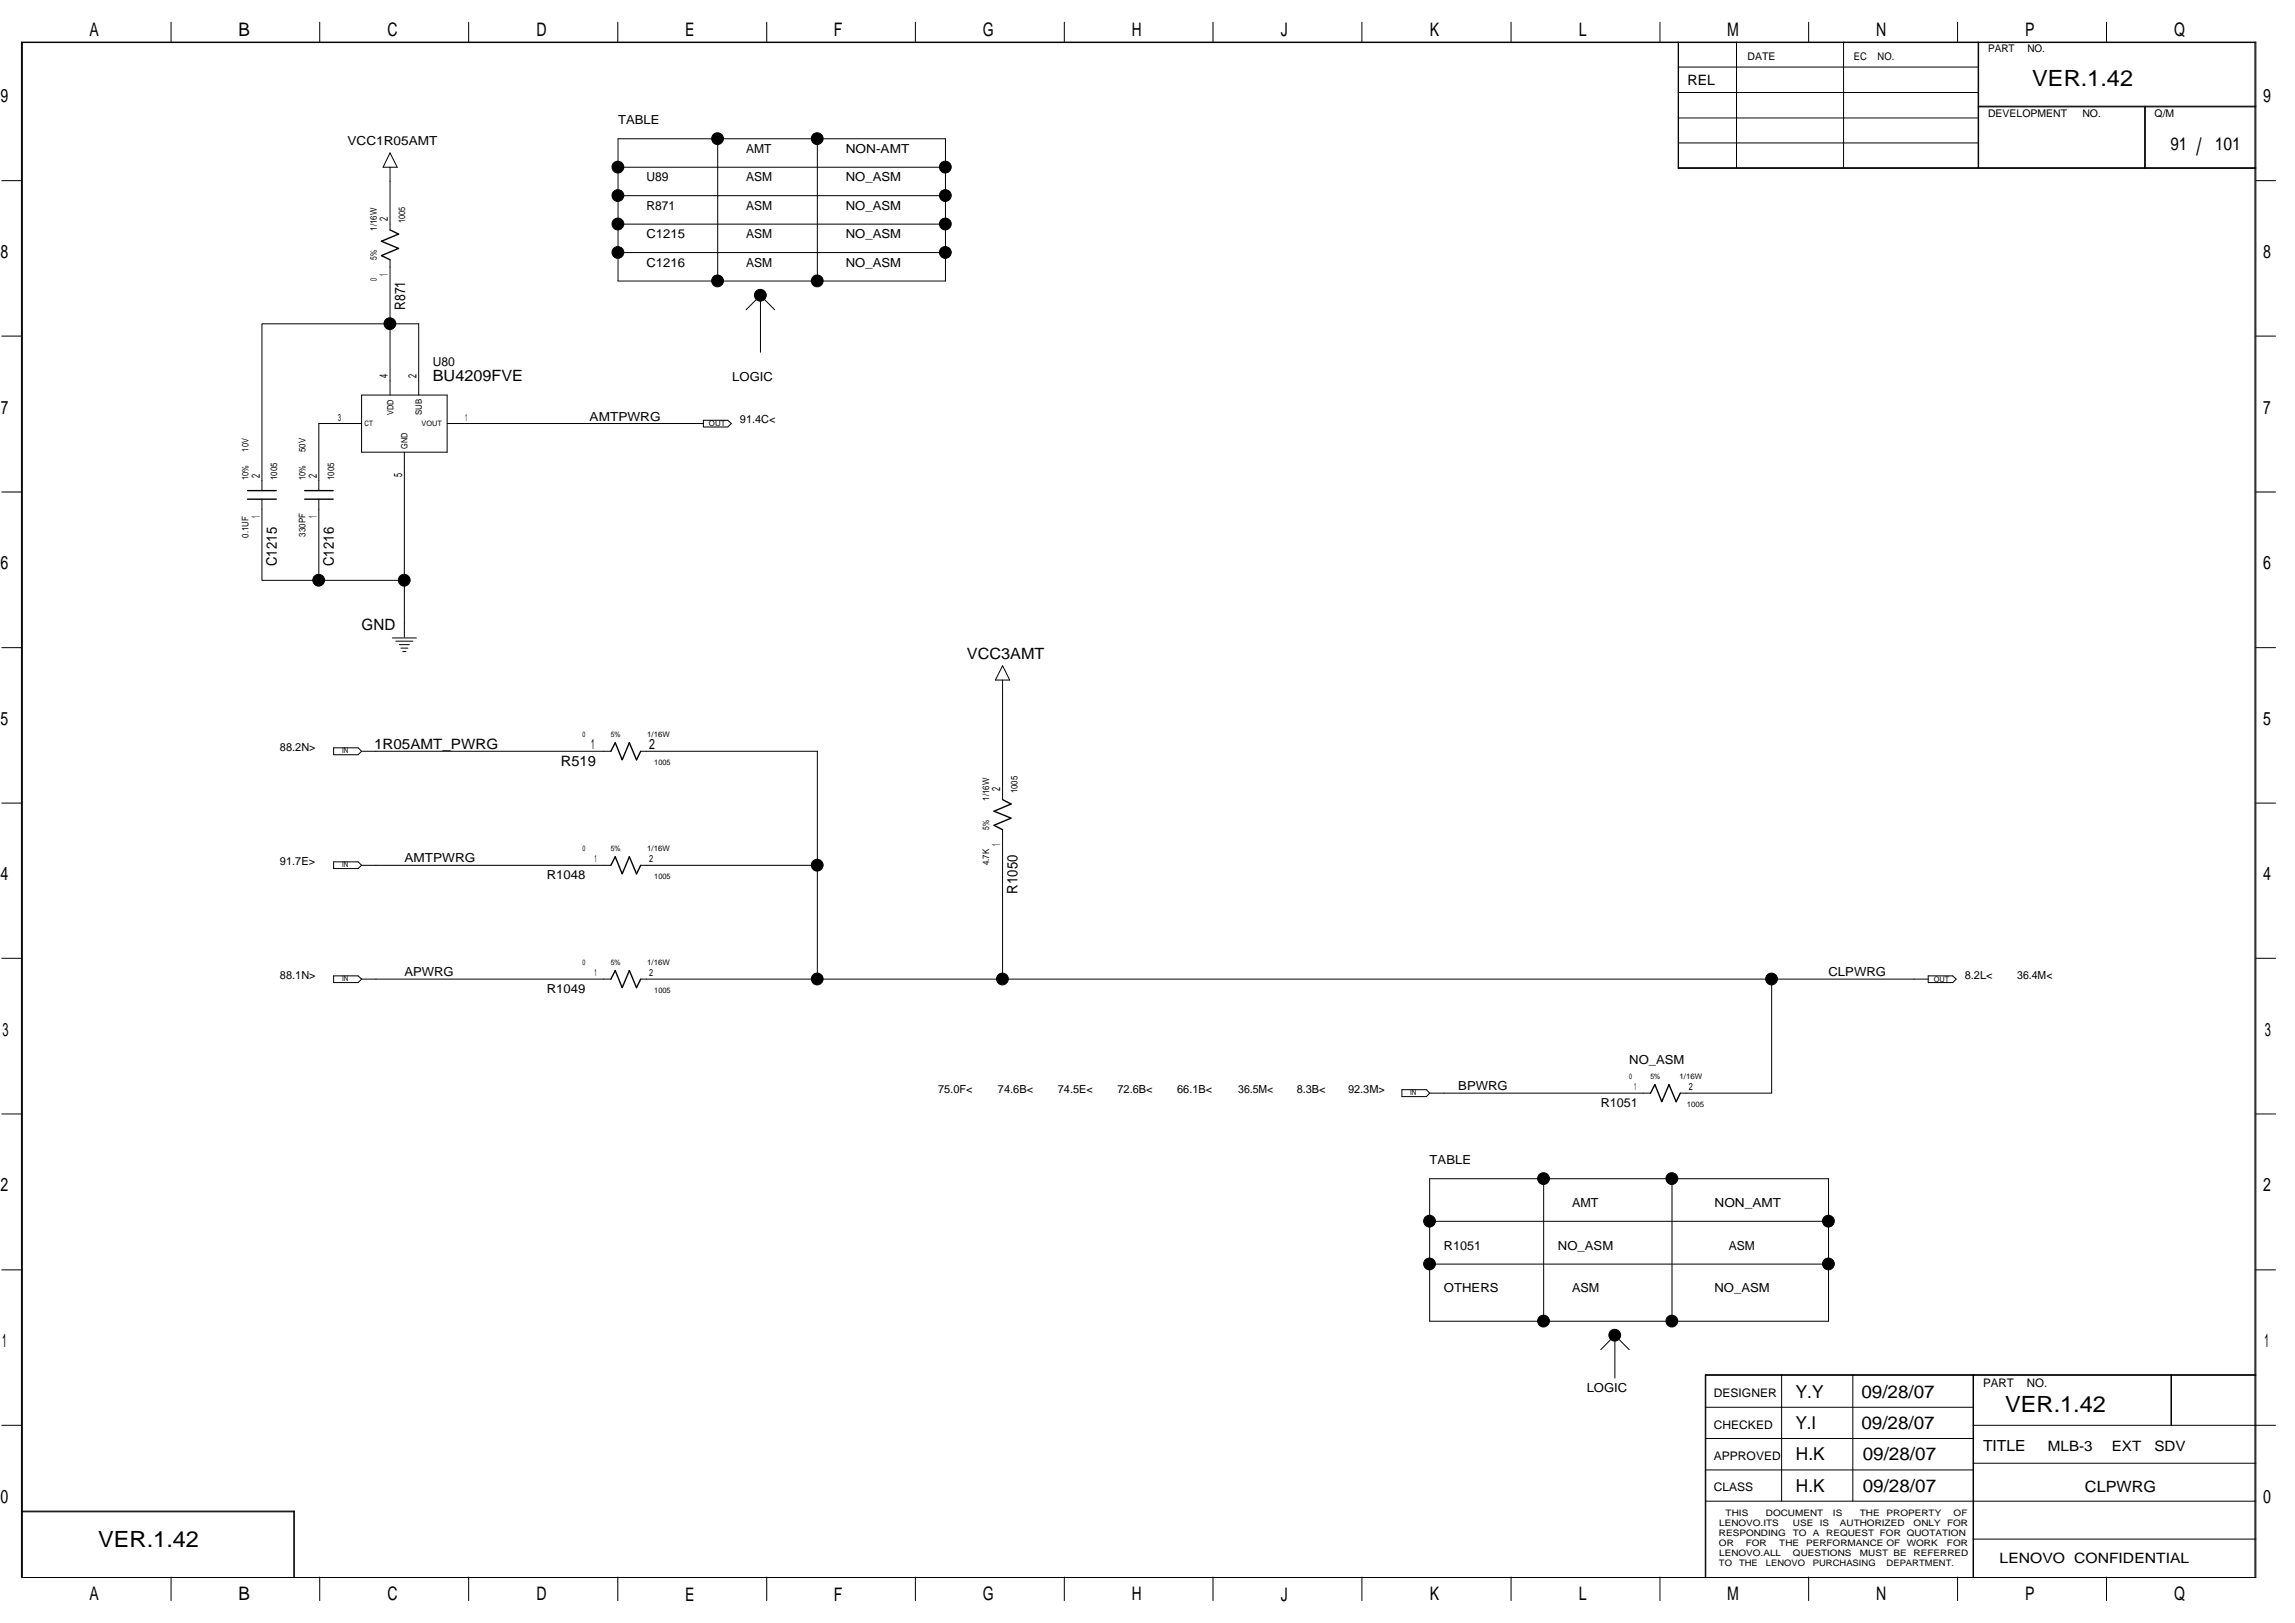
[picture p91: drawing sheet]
<svg xmlns="http://www.w3.org/2000/svg" width="420mm" height="297mm" viewBox="0 0 420 297" stroke-linecap="round" stroke-linejoin="round" font-family="sans-serif">
<defs><g id="words">
<text font-size="4.4" x="402.1" y="28.4">/</text>
<g font-size="4.1">
<text x="372.1" y="15.7">VER.1.42</text>
<text x="367.1" y="258.4">VER.1.42</text>
<text x="18" y="283.2">VER.1.42</text>
</g>
<g font-size="3.4">
<text x="16.4" y="6.6">A</text>
<text x="43.6" y="6.6">B</text>
<text x="70.9" y="6.6">C</text>
<text x="98.2" y="6.6">D</text>
<text x="125.4" y="6.6">E</text>
<text x="152.7" y="6.6">F</text>
<text x="179.9" y="6.6">G</text>
<text x="207.2" y="6.6">H</text>
<text x="234.5" y="6.6">J</text>
<text x="261.8" y="6.6">K</text>
<text x="289" y="6.6">L</text>
<text x="316.2" y="6.6">M</text>
<text x="343.5" y="6.6">N</text>
<text x="370.8" y="6.6">P</text>
<text x="398" y="6.6">Q</text>
<text x=".1" y="18.8">9</text>
<text x="414.3" y="18.8">9</text>
<text x=".1" y="47.2">8</text>
<text x="414.3" y="47.2">8</text>
<text x=".2" y="75.7">7</text>
<text x="414.3" y="75.7">7</text>
<text x=".1" y="104.2">6</text>
<text x="414.3" y="104.2">6</text>
<text x=".1" y="132.7">5</text>
<text x="414.3" y="132.7">5</text>
<text x=".1" y="161.1">4</text>
<text x="414.3" y="161.1">4</text>
<text x=".5" y="189.6">3</text>
<text x="414.6" y="189.6">3</text>
<text x=".1" y="218.1">2</text>
<text x="414.3" y="218.1">2</text>
<text x=".4" y="246.6">1</text>
<text x="414.6" y="246.6">1</text>
<text x=".1" y="275.1">0</text>
<text x="414.3" y="275.1">0</text>
<text x="16.4" y="292.9">A</text>
<text x="43.6" y="292.9">B</text>
<text x="70.9" y="292.9">C</text>
<text x="98.2" y="292.9">D</text>
<text x="125.4" y="292.9">E</text>
<text x="152.7" y="292.9">F</text>
<text x="179.9" y="292.9">G</text>
<text x="207.2" y="292.9">H</text>
<text x="234.5" y="292.9">J</text>
<text x="261.8" y="292.9">K</text>
<text x="289" y="292.9">L</text>
<text x="316.2" y="292.9">M</text>
<text x="343.5" y="292.9">N</text>
<text x="370.8" y="292.9">P</text>
<text x="398" y="292.9">Q</text>
</g>
<g font-size="3.3">
<text x="397.4" y="27.4">91</text>
<text x="405.5" y="27.4">101</text>
<text x="328.7" y="255.8">Y.Y</text>
<text x="340.8" y="255.8">09/28/07</text>
<text x="328.7" y="261.6">Y.I</text>
<text x="340.8" y="261.6">09/28/07</text>
<text x="328.8" y="267.3">H.K</text>
<text x="341" y="267.3">09/28/07</text>
<text x="328.8" y="273">H.K</text>
<text x="341" y="273">09/28/07</text>
</g>
<g font-size="2.8">
<text x="79.2" y="69.7">BU4209FVE</text>
<text x="66.2" y="115.3">GND</text>
<text x="177" y="120.6">VCC3AMT</text>
<text x="363" y="265.6">TITLE</text>
<text x="381.7" y="273.1">CLPWRG</text>
</g>
<g font-size="2.7">
<text x="74.2" y="56.7" transform="rotate(-90 74.2 56.7)">R871</text>
<text x="50.7" y="103.6" transform="rotate(-90 50.7 103.6)">C1215</text>
<text x="61.1" y="103.6" transform="rotate(-90 61.1 103.6)">C1216</text>
<text x="186.3" y="163.6" transform="rotate(-90 186.3 163.6)">R1050</text>
</g>
<g font-size="2.6">
<text x="308.9" y="15.5">REL</text>
<text x="68.5" y="137">1R05AMT_PWRG</text>
<text x="108.2" y="137">1</text>
<text x="118.9" y="137">2</text>
<text x="102.7" y="140.1">R519</text>
<text x="374.9" y="265.5">MLB-3</text>
<text x="386.6" y="265.5">EXT</text>
<text x="394.4" y="265.5">SDV</text>
<text x="366.1" y="286.1">LENOVO CONFIDENTIAL</text>
</g>
<g font-size="2.3">
<text x="113.1" y="22.7">TABLE</text>
<text x="63.6" y="26.6">VCC1R05AMT</text>
<text x="136.6" y="27.9">AMT</text>
<text x="154.8" y="27.9">NON-AMT</text>
<text x="118.4" y="33.1">U89</text>
<text x="136.6" y="33.1">ASM</text>
<text x="154.8" y="33.1">NO_ASM</text>
<text x="118.4" y="38.4">R871</text>
<text x="136.6" y="38.4">ASM</text>
<text x="154.8" y="38.4">NO_ASM</text>
<text x="118.4" y="43.6">C1215</text>
<text x="136.6" y="43.6">ASM</text>
<text x="154.8" y="43.6">NO_ASM</text>
<text x="118.4" y="48.8">C1216</text>
<text x="136.6" y="48.8">ASM</text>
<text x="154.8" y="48.8">NO_ASM</text>
<text x="79.2" y="67.1">U80</text>
<text x="134.1" y="69.7">LOGIC</text>
<text x="107.9" y="77">AMTPWRG</text>
<text x="74" y="157.8">AMTPWRG</text>
<text x="100.1" y="160.9">R1048</text>
<text x="74" y="178.6">APWRG</text>
<text x="334.8" y="178.6">CLPWRG</text>
<text x="100.1" y="181.8">R1049</text>
<text x="298.3" y="194.8">NO_ASM</text>
<text x="267" y="199.5">BPWRG</text>
<text x="293.1" y="202.6">R1051</text>
<text x="261.7" y="213.1">TABLE</text>
<text x="287.8" y="220.9">AMT</text>
<text x="313.9" y="220.9">NON_AMT</text>
<text x="264.4" y="228.7">R1051</text>
<text x="285.2" y="228.7">NO_ASM</text>
<text x="316.5" y="228.7">ASM</text>
<text x="264.4" y="236.5">OTHERS</text>
<text x="287.8" y="236.5">ASM</text>
<text x="313.9" y="236.5">NO_ASM</text>
<text x="290.5" y="254.8">LOGIC</text>
</g>
<g font-size="2.2">
<text x="313.8" y="255.7">DESIGNER</text>
<text x="363" y="253.8">PART</text>
<text x="371.1" y="253.8">NO.</text>
<text x="313.8" y="261.5">CHECKED</text>
<text x="313.8" y="267.2">APPROVED</text>
<text x="313.8" y="272.9">CLASS</text>
</g>
<g font-size="2.1">
<text x="71" y="40.5" transform="rotate(-90 71 40.5)">2</text>
<text x="71" y="50.5" transform="rotate(-90 71 50.5)">1</text>
<text x="71" y="69.2" transform="rotate(-90 71 69.2)">4</text>
<text x="76.2" y="69.2" transform="rotate(-90 76.2 69.2)">2</text>
<text x="47.6" y="87.4" transform="rotate(-90 47.6 87.4)">2</text>
<text x="58" y="87.4" transform="rotate(-90 58 87.4)">2</text>
<text x="73.6" y="87.2" transform="rotate(-90 73.6 87.2)">5</text>
<text x="47.6" y="94.9" transform="rotate(-90 47.6 94.9)">1</text>
<text x="58" y="94.9" transform="rotate(-90 58 94.9)">1</text>
<text x="183.1" y="144.8" transform="rotate(-90 183.1 144.8)">2</text>
<text x="183.1" y="154.9" transform="rotate(-90 183.1 154.9)">1</text>
</g>
<g font-size="2">
<text x="135.5" y="77.5">91.4C&lt;</text>
<text x="51.3" y="137.5">88.2N&gt;</text>
<text x="51.3" y="158.3">91.7E&gt;</text>
<text x="51.3" y="179.2">88.1N&gt;</text>
<text x="359.7" y="179.2">8.2L&lt;</text>
<text x="369.3" y="179.2">36.4M&lt;</text>
<text x="171.7" y="200">75.0F&lt;</text>
<text x="182.7" y="200">74.6B&lt;</text>
<text x="193.7" y="200">74.5E&lt;</text>
<text x="204.6" y="200">72.6B&lt;</text>
<text x="215.5" y="200">66.1B&lt;</text>
<text x="226.7" y="200">36.5M&lt;</text>
<text x="237.4" y="200">8.3B&lt;</text>
<text x="246.8" y="200">92.3M&gt;</text>
</g>
<g font-size="1.9">
<text x="319.9" y="11">DATE</text>
<text x="339.4" y="11">EC</text>
<text x="343.7" y="11">NO.</text>
<text x="364" y="9.5">PART</text>
<text x="371.2" y="9.5">NO.</text>
<text x="364" y="21.3">DEVELOPMENT</text>
<text x="381.2" y="21.3">NO.</text>
<text x="394.5" y="21.3">Q/M</text>
</g>
<g font-size="1.8">
<text x="61.9" y="77">3</text>
<text x="85.2" y="77">1</text>
<text x="108.8" y="157.8">1</text>
<text x="118.9" y="157.8">2</text>
<text x="108.8" y="178.6">1</text>
<text x="118.9" y="178.6">2</text>
<text x="299.2" y="199.5">1</text>
<text x="309.2" y="199.5">2</text>
</g>
<g font-size="1.7">
<text x="74.2" y="40.9" transform="rotate(-90 74.2 40.9)">1005</text>
<text x="69" y="47.5" transform="rotate(-90 69 47.5)">5%</text>
<text x="69" y="42.2" transform="rotate(-90 69 42.2)">1/16W</text>
<text x="69" y="51.4" transform="rotate(-90 69 51.4)">0</text>
<text x="45.5" y="82.6" transform="rotate(-90 45.5 82.6)">10V</text>
<text x="56" y="82.8" transform="rotate(-90 56 82.8)">50V</text>
<text x="45.5" y="87.8" transform="rotate(-90 45.5 87.8)">10%</text>
<text x="50.7" y="87.8" transform="rotate(-90 50.7 87.8)">1005</text>
<text x="56" y="87.8" transform="rotate(-90 56 87.8)">10%</text>
<text x="61.2" y="87.8" transform="rotate(-90 61.2 87.8)">1005</text>
<text x="45.5" y="98.4" transform="rotate(-90 45.5 98.4)">0.1UF</text>
<text x="56" y="98.2" transform="rotate(-90 56 98.2)">330PF</text>
<text x="181.1" y="146.5" transform="rotate(-90 181.1 146.5)">1/16W</text>
<text x="186.3" y="145.2" transform="rotate(-90 186.3 145.2)">1005</text>
<text x="181.1" y="151.8" transform="rotate(-90 181.1 151.8)">5%</text>
<text x="181.1" y="158.4" transform="rotate(-90 181.1 158.4)">4.7K</text>
</g>
<g font-size="1.6">
<text x="72" y="75.9" transform="rotate(-90 72 75.9)">VDD</text>
<text x="77.2" y="75.9" transform="rotate(-90 77.2 75.9)">SUB</text>
<text x="74.6" y="82.2" transform="rotate(-90 74.6 82.2)">GND</text>
<text x="314.7" y="281.2">RESPONDING</text>
<text x="314.7" y="279.3">LENOVO.ITS</text>
<text x="315.9" y="277.5">THIS</text>
<text x="323.3" y="277.5">DOCUMENT</text>
<text x="328.2" y="281.2">TO</text>
<text x="328.2" y="279.3">USE</text>
<text x="331.9" y="281.2">A</text>
<text x="333.2" y="279.3">IS</text>
<text x="334.3" y="281.2">REQUEST FOR QUOTATION</text>
<text x="335.6" y="277.5">IS</text>
<text x="336.8" y="279.3">AUTHORIZED</text>
<text x="340.5" y="277.5">THE</text>
<text x="345.4" y="277.5">PROPERTY</text>
<text x="350.3" y="279.3">ONLY</text>
<text x="356.5" y="279.3">FOR</text>
<text x="357.7" y="277.5">OF</text>
<text x="314.7" y="286.7">TO</text>
<text x="314.7" y="283">OR</text>
<text x="314.7" y="284.9">LENOVO.ALL</text>
<text x="318.4" y="286.7">THE</text>
<text x="319.6" y="283">FOR</text>
<text x="323.3" y="286.7">LENOVO</text>
<text x="325.7" y="283">THE</text>
<text x="328.2" y="284.9">QUESTIONS</text>
<text x="330.7" y="283">PERFORMANCE OF</text>
<text x="331.9" y="286.7">PURCHASING</text>
<text x="340.5" y="284.9">MUST BE</text>
<text x="345.4" y="286.7">DEPARTMENT.</text>
<text x="349.1" y="283">WORK</text>
<text x="350.3" y="284.9">REFERRED</text>
<text x="356.4" y="283">FOR</text>
</g>
<g font-size="1.4">
<text x="129.8" y="77.9">OUT</text>
<text x="66.7" y="78">CT</text>
<text x="77.2" y="78">VOUT</text>
<text x="62.6" y="137.9">IN</text>
<text x="106.6" y="134.8">0</text>
<text x="111.8" y="134.8">5%</text>
<text x="118.5" y="134.8">1/16W</text>
<text x="119.8" y="140.1">1005</text>
<text x="106.6" y="155.7">0</text>
<text x="111.8" y="155.7">5%</text>
<text x="118.5" y="155.7">1/16W</text>
<text x="62.6" y="158.7">IN</text>
<text x="119.8" y="160.9">1005</text>
<text x="62.6" y="179.6">IN</text>
<text x="106.6" y="176.6">0</text>
<text x="111.8" y="176.6">5%</text>
<text x="118.5" y="176.6">1/16W</text>
<text x="354" y="179.7">OUT</text>
<text x="119.8" y="181.8">1005</text>
<text x="298.3" y="197.4">0</text>
<text x="302.2" y="197.4">5%</text>
<text x="307.5" y="197.4">1/16W</text>
<text x="258.2" y="200.4">IN</text>
<text x="308.8" y="202.6">1005</text>
</g>
</g></defs>
<path d="M71.4 42.1l1.6 .7-3.2 1.4 3.2 1.3-3.2 1.3 1.6 .7M45.3 89.8h5.3M45.3 91.4h5.3M55.8 91.4h5.2M55.8 89.8h5.2M111.8 137.5l.8-1.6 1.3 3.2 1.3-3.2 1.3 3.2 .8-1.6M111.8 158.4l.8-1.6 1.3 3.1 1.3-3.1 1.3 3.1 .8-1.5M183.5 146.3l1.6 .9-3.1 1.3 3.1 1.2-3.1 1.3 1.5 .8M111.8 179.2l.8-1.6 1.3 3.2 1.3-3.2 1.3 3.2 .8-1.6M302.2 200.1l.8-1.6 1.2 3.1 1.4-3.1 1.3 3.1 .7-1.5" fill="none" stroke="#000" stroke-width=".25"/>
<g fill="none" stroke="#000" stroke-width=".18">
<path d="M3.9 7.7h409.1v281h-409.1zM31.3 4.1v3.6M58.5 4.1v3.6M85.8 4.1v3.6M113.1 4.1v3.6M140.4 4.1v3.6M167.6 4.1v3.6M194.8 4.1v3.6M222.1 4.1v3.6M249.3 4.1v3.6M276.6 4.1v3.6M303.9 4.1v3.6"/>
<path d="M307.2 7.7v23.1h105.8M307.2 12.3h55M307.2 16.9h55M307.3 7.7v23.1M317.9 7.7v23.1M331.1 4.1v3.6M337.5 7.7v23.1M358.4 4.1v3.6M362.2 7.7v23.1M362.2 19.4h50.8M362.2 19.6h50.8M385.6 4.1v3.6"/>
<path d="M392.6 19.6v11.2M392.8 19.6v11.2M.3 33.1h3.6M71.4 30.6v11.5M71.4 28l1.3 2.6h-2.6zM113.1 35.8h60M113.1 30.6h60M131.4 25.4v26M149.6 25.4v26M173.1 35.8v10.4M173.1 35.8v-10.4h-60v15.6M307.2 30.7h105.8"/>
<path d="M307.2 21.6h55M307.3 26.2h54.9M413 33.1h3.6M71.4 47.5v11.8h-23.4v30.5M113.1 46.2h60M113.1 41h60M113.1 41v10.4h60v-5.2M139.2 54.1l-2.6 2.6M141.8 56.7l-2.6-2.6v10.4M.3 61.5h3.6M66.2 72.3h15.7v10.5h-15.7zM66.2 77.5h-7.8v12.3"/>
<path d="M71.4 72.3v-13h5.3v13M128.8 77.5h-46.9M128.8 76.9h4.5l.6 .6-.6 .6h-4.5zM413 61.5h3.6M.3 90h3.6M48 91.4v14.8h10.4M58.4 91.4v14.8h15.6M74 82.8v33.8M413 90h3.6M.3 118.5h3.6M71.8 116.8h4.4M72.5 117.3h3.1"/>
<path d="M73.1 118h1.9M73.4 118.6h1.3M73.7 119.3h.6M413 118.5h3.6M61.1 136.9h4.5l.6 .6-.6 .6h-4.5zM66.2 137.5h45.6M117.3 137.5h32.3v41.7M183.5 121.8l1.4 2.7h-2.7zM183.5 124.5v21.8M.3 147h3.6M61.1 157.7h4.5l.6 .7-.6 .6h-4.5zM111.8 158.4h-45.6"/>
<path d="M117.3 158.4h32.3M183.5 151.8v27.4M413 147h3.6M.3 175.4h3.6M61.1 178.6h4.5l.6 .6-.6 .6h-4.5zM66.2 179.2h45.6M117.3 179.2h207M353 179.2h-28.7v20.9h-16.7M353 178.6h4.5l.6 .6-.6 .6h-4.5zM413 175.4h3.6M256.7 199.4h4.4l.6 .7-.6 .6h-4.4zM.3 203.9h3.6"/>
<path d="M261.7 200.1h40.5M282.6 215.7v26.1M306.1 215.7v26.1h28.7v-18.3M413 203.9h3.6M.3 232.4h3.6M261.7 223.5h73.1M261.7 231.4h73.1M334.8 223.5v-7.8h-73.1v26.1h44.4M413 232.4h3.6M295.6 244.4l-2.5 2.6M298.3 247l-2.7-2.6v7.8M312.2 251.7h100.8"/>
<path d="M312.2 257.6h49M312.3 251.6v37M326.2 251.6v23.1M339.2 251.6v23.1M361.2 251.6v37M361.3 251.6v37M397.5 251.6v9.3M413 251.6h-100.8v37M.3 260.9h3.6M3.9 276.6h50v12M3.9 276.7h50M53.8 276.6v12"/>
<path d="M312.2 274.7h100.8M312.2 263.3h49M312.2 269h49M361.2 267.8h51.8M361.2 260.9h55.4M4.1 288.6v-280.8h408.7v280.8M31.3 288.6v4.3M58.5 288.6v4.3M85.8 288.6v4.3M113.1 288.6v4.3M140.4 288.6v4.3M167.6 288.6v4.3"/>
<path d="M194.8 288.6v4.3M222.1 288.6v4.3M249.3 288.6v4.3M276.6 288.6v4.3M303.9 288.6v4.3M331.1 288.6v4.3M358.4 288.6v4.3M361.2 281.7h51.8M385.6 288.6v4.3"/>
</g>
<g fill="#000" stroke="#000" stroke-width=".18">
<circle cx="113.1" cy="30.6" r="1.08"/>
<circle cx="113.1" cy="35.8" r="1.08"/>
<circle cx="131.4" cy="25.4" r="1.08"/>
<circle cx="149.6" cy="25.4" r="1.08"/>
<circle cx="173.1" cy="30.6" r="1.08"/>
<circle cx="173.1" cy="35.8" r="1.08"/>
<circle cx="71.4" cy="59.2" r="1.08"/>
<circle cx="113.1" cy="46.2" r="1.08"/>
<circle cx="113.1" cy="41" r="1.08"/>
<circle cx="131.4" cy="51.4" r="1.08"/>
<circle cx="139.2" cy="54" r="1.08"/>
<circle cx="149.6" cy="51.4" r="1.08"/>
<circle cx="173.1" cy="46.2" r="1.08"/>
<circle cx="173.1" cy="41" r="1.08"/>
<circle cx="58.3" cy="106.2" r="1.08"/>
<circle cx="74" cy="106.2" r="1.08"/>
<circle cx="149.6" cy="158.3" r="1.08"/>
<circle cx="149.6" cy="179.2" r="1.08"/>
<circle cx="183.5" cy="179.2" r="1.08"/>
<circle cx="324.3" cy="179.2" r="1.08"/>
<circle cx="282.6" cy="215.7" r="1.08"/>
<circle cx="306.1" cy="215.7" r="1.08"/>
<circle cx="261.7" cy="231.3" r="1.08"/>
<circle cx="261.7" cy="223.5" r="1.08"/>
<circle cx="334.7" cy="223.5" r="1.08"/>
<circle cx="334.7" cy="231.3" r="1.08"/>
<circle cx="282.6" cy="241.8" r="1.08"/>
<circle cx="295.6" cy="244.4" r="1.08"/>
<circle cx="306.1" cy="241.8" r="1.08"/>
</g>
<use href="#words"/>
</svg>
